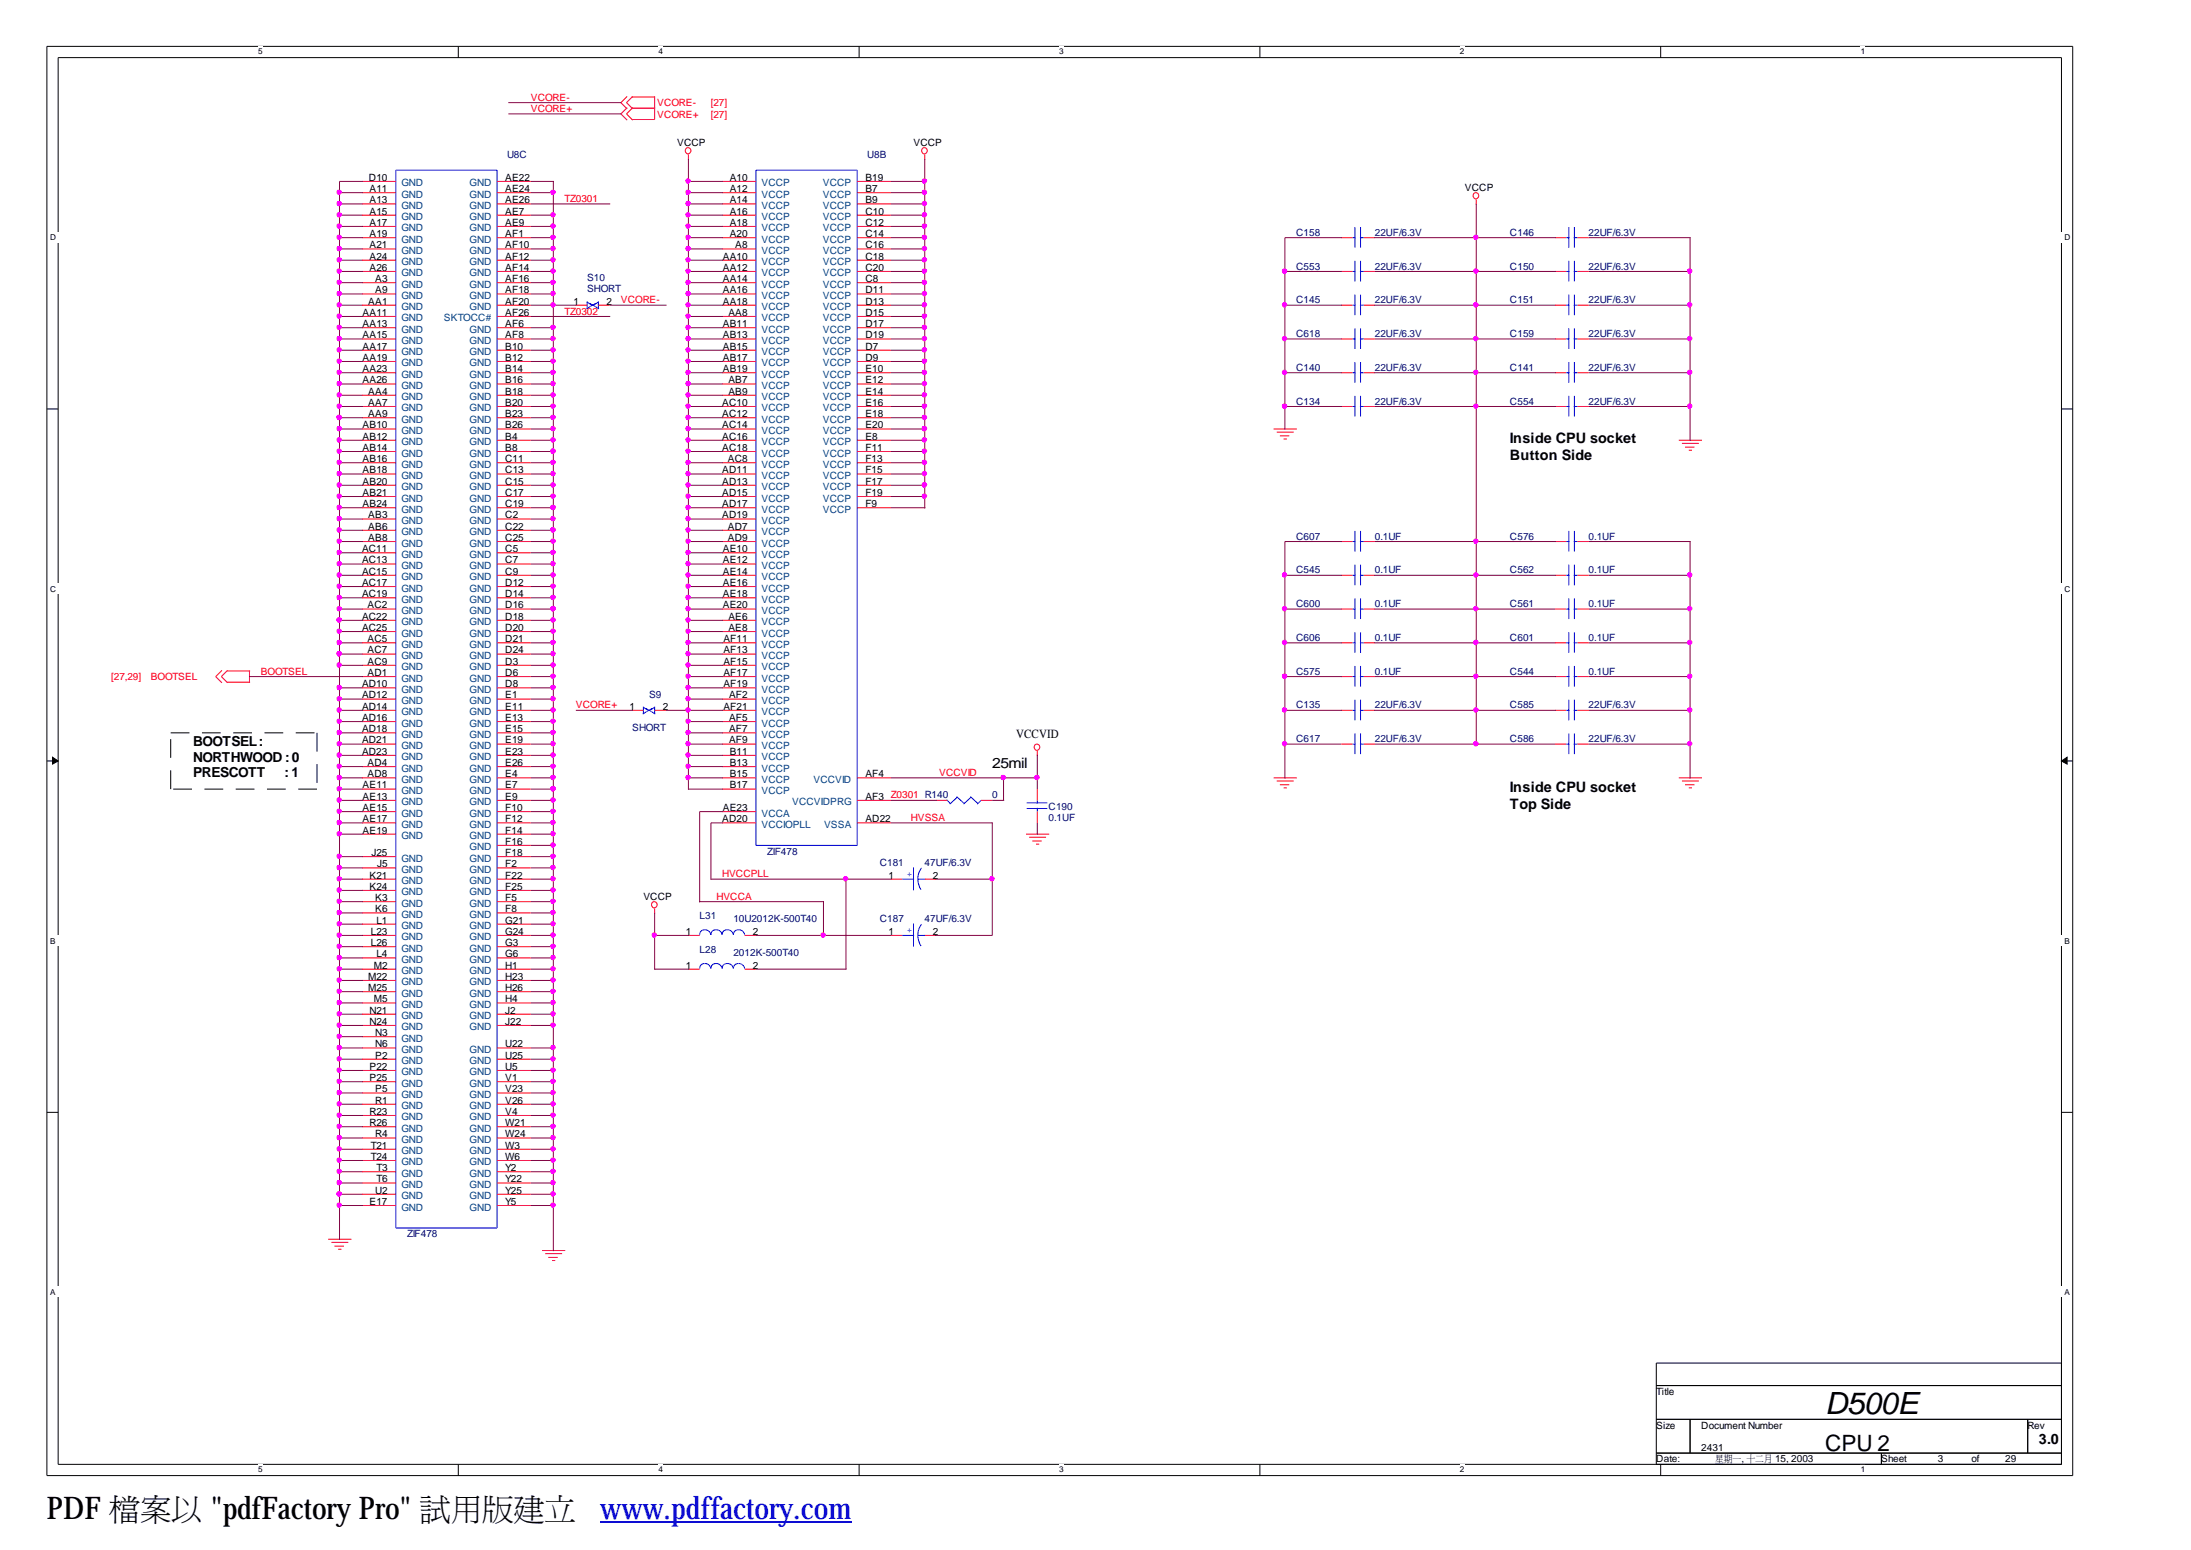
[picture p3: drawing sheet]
<svg xmlns="http://www.w3.org/2000/svg" width="297mm" height="210mm" viewBox="0 0 297 210" stroke-linecap="round" stroke-linejoin="round" font-family="sans-serif">
<defs><g id="words">
<g font-size="4.2">
<text x="6.3" y="205.7">PDF檔</text>
<text x="19" y="205.7">案FactoryPro&quot; 試立</text>
<text x="23.2" y="205.7">以</text>
<text x="28.5" y="205.7">&quot;pdf</text>
<text x="61" y="205.7">用</text>
<text x="65.3" y="205.7">版www.pdffactory.com</text>
<text x="69.5" y="205.7">建</text>
</g>
<text font-size="4.1" x="247.1" y="191.4">D500E</text>
<text font-size="3" x="247.1" y="196.5">CPU 2</text>
<g font-size="1.9">
<text x="204.5" y="60">Inside CPU socket</text>
<text x="204.5" y="62.2">Button Side</text>
<text x="26.2" y="101">BOOTSEL:</text>
<text x="26.2" y="103.1">NORTHWOOD :0</text>
<text x="26.2" y="105.3">PRESCOTT</text>
<text x="38.5" y="105.3">:1</text>
<text x="134.4" y="104.1">25mil</text>
<text x="204.5" y="107.2">Inside CPU socket</text>
<text x="204.5" y="109.5">Top Side</text>
<text x="276.1" y="195.6">3.0</text>
</g>
<text font-size="1.7" x="137.6" y="99.9">VCCVID</text>
<g font-size="1.4" fill="#f00">
<text x="71.9" y="13.6">VCORE-</text>
<text x="71.9" y="15.2">VCORE+</text>
<text x="89" y="14.4">VCORE-</text>
<text x="89" y="15.9">VCORE+</text>
<text x="96.3" y="14.4">[27]</text>
<text x="96.3" y="15.9">[27]</text>
<text x="76.5" y="27.4">TZ0301</text>
<text x="84.1" y="41.1">VCORE-</text>
<text x="76.5" y="42.6">TZ0302</text>
<text x="15.1" y="92.1">[27,29]</text>
<text x="20.4" y="92.1">BOOTSEL</text>
<text x="35.3" y="91.4">BOOTSEL</text>
<text x="78" y="95.9">VCORE+</text>
<text x="127.2" y="105.1">VCCVID</text>
<text x="120.6" y="108.1">Z0301 R140</text>
<text x="123.4" y="111.2">HVSSA</text>
<text x="97.8" y="118.8">HVCCPLL</text>
<text x="97" y="121.8">HVCCA</text>
</g>
<g font-size="1.4" fill="#000080">
<text x="68.7" y="21.4">U8C</text>
<text x="117.4" y="21.4">U8B</text>
<text x="175.5" y="31.9">C158</text>
<text x="186.2" y="31.9">22UF/6.3V</text>
<text x="204.5" y="31.9">C146</text>
<text x="215.1" y="31.9">22UF/6.3V</text>
<text x="79.5" y="38">S10</text>
<text x="79.5" y="39.6">SHORT</text>
<text x="175.5" y="36.5">C553</text>
<text x="175.5" y="41.1">C145</text>
<text x="186.2" y="36.5">22UF/6.3V</text>
<text x="186.2" y="41.1">22UF/6.3V</text>
<text x="204.5" y="36.5">C150</text>
<text x="204.5" y="41.1">C151</text>
<text x="215.1" y="36.5">22UF/6.3V</text>
<text x="215.1" y="41.1">22UF/6.3V</text>
<text x="175.5" y="45.6">C618</text>
<text x="186.2" y="45.6">22UF/6.3V</text>
<text x="204.5" y="45.6">C159</text>
<text x="215.1" y="45.6">22UF/6.3V</text>
<text x="175.5" y="50.2">C140</text>
<text x="186.2" y="50.2">22UF/6.3V</text>
<text x="204.5" y="50.2">C141</text>
<text x="215.1" y="50.2">22UF/6.3V</text>
<text x="175.5" y="54.8">C134</text>
<text x="186.2" y="54.8">22UF/6.3V</text>
<text x="204.5" y="54.8">C554</text>
<text x="215.1" y="54.8">22UF/6.3V</text>
<text x="175.5" y="73.1">C607</text>
<text x="175.5" y="77.7">C545</text>
<text x="186.2" y="73.1">0.1UF</text>
<text x="186.2" y="77.7">0.1UF</text>
<text x="204.5" y="77.7">C562</text>
<text x="204.5" y="73.1">C576</text>
<text x="215.1" y="77.7">0.1UF</text>
<text x="215.1" y="73.1">0.1UF</text>
<text x="175.5" y="82.2">C600</text>
<text x="186.2" y="82.2">0.1UF</text>
<text x="204.5" y="82.2">C561</text>
<text x="215.1" y="82.2">0.1UF</text>
<text x="175.5" y="86.8">C606</text>
<text x="186.2" y="86.8">0.1UF</text>
<text x="204.5" y="86.8">C601</text>
<text x="215.1" y="86.8">0.1UF</text>
<text x="87.9" y="94.6">S9</text>
<text x="175.5" y="91.4">C575</text>
<text x="175.5" y="95.9">C135</text>
<text x="186.2" y="91.4">0.1UF</text>
<text x="186.2" y="95.9">22UF/6.3V</text>
<text x="204.5" y="95.9">C585</text>
<text x="204.5" y="91.4">C544</text>
<text x="215.1" y="95.9">22UF/6.3V</text>
<text x="215.1" y="91.4">0.1UF</text>
<text x="85.6" y="99">SHORT</text>
<text x="175.5" y="100.5">C617</text>
<text x="186.2" y="100.5">22UF/6.3V</text>
<text x="204.5" y="100.5">C586</text>
<text x="215.1" y="100.5">22UF/6.3V</text>
<text x="134.4" y="108.1">0</text>
<text x="142" y="109.7">C190</text>
<text x="142" y="111.2">0.1UF</text>
<text x="103.9" y="115.8">ZIF478</text>
<text x="119.1" y="117.3">C181</text>
<text x="125.2" y="117.3">47UF/6.3V</text>
<text x="94.7" y="124.5">L31</text>
<text x="99.3" y="124.9">10U2012K-500T40</text>
<text x="119.1" y="124.9">C187</text>
<text x="125.2" y="124.9">47UF/6.3V</text>
<text x="94.7" y="129">L28</text>
<text x="99.3" y="129.5">2012K-500T40</text>
<text x="55.1" y="167.6">ZIF478</text>
</g>
<g font-size="1.4">
<text x="91.7" y="19.7">VCCP</text>
<text x="123.7" y="19.7">VCCP</text>
<text x="50" y="24.5">D10</text>
<text x="50" y="26">A11</text>
<text x="50" y="27.5">A13</text>
<text x="50" y="29.1">A15</text>
<text x="68.4" y="24.5">AE22</text>
<text x="68.4" y="26">AE24</text>
<text x="68.4" y="27.5">AE26</text>
<text x="68.4" y="29.1">AE7</text>
<text x="98.8" y="24.5">A10</text>
<text x="98.8" y="26">A12</text>
<text x="98.8" y="27.5">A14</text>
<text x="98.8" y="29.1">A16</text>
<text x="117.2" y="24.5">B19</text>
<text x="117.2" y="26">B7</text>
<text x="117.2" y="27.5">B9</text>
<text x="117.2" y="29.1">C10</text>
<text x="198.4" y="25.8">VCCP</text>
<text x="50" y="30.6">A17</text>
<text x="50" y="32.1">A19</text>
<text x="50" y="33.6">A21</text>
<text x="50" y="35.2">A24</text>
<text x="68.4" y="30.6">AE9</text>
<text x="68.4" y="32.1">AF1</text>
<text x="68.4" y="33.6">AF10</text>
<text x="68.4" y="35.2">AF12</text>
<text x="97.9" y="35.2">AA10</text>
<text x="98.8" y="30.6">A18</text>
<text x="98.8" y="32.1">A20</text>
<text x="99.6" y="33.6">A8</text>
<text x="117.2" y="30.6">C12</text>
<text x="117.2" y="32.1">C14</text>
<text x="117.2" y="33.6">C16</text>
<text x="117.2" y="35.2">C18</text>
<text x="49.9" y="41.2">AA1</text>
<text x="50" y="36.7">A26</text>
<text x="50.8" y="38.2">A3</text>
<text x="50.8" y="39.7">A9</text>
<text x="68.4" y="36.7">AF14</text>
<text x="68.4" y="38.2">AF16</text>
<text x="68.4" y="39.7">AF18</text>
<text x="68.4" y="41.2">AF20</text>
<text x="77.6" y="41.2">1</text>
<text x="82.1" y="41.2">2</text>
<text x="97.9" y="36.7">AA12</text>
<text x="97.9" y="38.2">AA14</text>
<text x="97.9" y="39.7">AA16</text>
<text x="97.9" y="41.2">AA18</text>
<text x="117.2" y="36.7">C20</text>
<text x="117.2" y="38.2">C8</text>
<text x="117.2" y="39.7">D11</text>
<text x="117.2" y="41.2">D13</text>
<text x="49.1" y="42.8">AA11</text>
<text x="49.1" y="44.3">AA13</text>
<text x="49.1" y="45.8">AA15</text>
<text x="49.1" y="47.3">AA17</text>
<text x="68.4" y="42.8">AF26</text>
<text x="68.4" y="44.3">AF6</text>
<text x="68.4" y="45.8">AF8</text>
<text x="68.4" y="47.3">B10</text>
<text x="97.9" y="44.3">AB11</text>
<text x="97.9" y="45.8">AB13</text>
<text x="97.9" y="47.3">AB15</text>
<text x="98.6" y="42.8">AA8</text>
<text x="117.2" y="42.8">D15</text>
<text x="117.2" y="44.3">D17</text>
<text x="117.2" y="45.8">D19</text>
<text x="117.2" y="47.3">D7</text>
<text x="49.1" y="48.9">AA19</text>
<text x="49.1" y="50.4">AA23</text>
<text x="49.1" y="51.9">AA26</text>
<text x="49.9" y="53.4">AA4</text>
<text x="68.4" y="48.9">B12</text>
<text x="68.4" y="50.4">B14</text>
<text x="68.4" y="51.9">B16</text>
<text x="68.4" y="53.4">B18</text>
<text x="97.9" y="48.9">AB17</text>
<text x="97.9" y="50.4">AB19</text>
<text x="98.6" y="51.9">AB7</text>
<text x="98.6" y="53.4">AB9</text>
<text x="117.2" y="48.9">D9</text>
<text x="117.2" y="50.4">E10</text>
<text x="117.2" y="51.9">E12</text>
<text x="117.2" y="53.4">E14</text>
<text x="49.1" y="58">AB10</text>
<text x="49.1" y="59.5">AB12</text>
<text x="49.9" y="55">AA7</text>
<text x="49.9" y="56.5">AA9</text>
<text x="68.4" y="55">B20</text>
<text x="68.4" y="56.5">B23</text>
<text x="68.4" y="58">B26</text>
<text x="68.4" y="59.5">B4</text>
<text x="97.8" y="55">AC10</text>
<text x="97.8" y="56.5">AC12</text>
<text x="97.8" y="58">AC14</text>
<text x="97.8" y="59.5">AC16</text>
<text x="117.2" y="55">E16</text>
<text x="117.2" y="56.5">E18</text>
<text x="117.2" y="58">E20</text>
<text x="117.2" y="59.5">E8</text>
<text x="49.1" y="61.1">AB14</text>
<text x="49.1" y="62.6">AB16</text>
<text x="49.1" y="64.1">AB18</text>
<text x="49.1" y="65.6">AB20</text>
<text x="68.4" y="61.1">B8</text>
<text x="68.4" y="62.6">C11</text>
<text x="68.4" y="64.1">C13</text>
<text x="68.4" y="65.6">C15</text>
<text x="97.8" y="61.1">AC18</text>
<text x="97.8" y="64.1">AD11</text>
<text x="97.8" y="65.6">AD13</text>
<text x="98.6" y="62.6">AC8</text>
<text x="117.2" y="61.1">F11</text>
<text x="117.2" y="62.6">F13</text>
<text x="117.2" y="64.1">F15</text>
<text x="117.2" y="65.6">F17</text>
<text x="49.1" y="67.2">AB21</text>
<text x="49.1" y="68.7">AB24</text>
<text x="49.9" y="70.2">AB3</text>
<text x="49.9" y="71.7">AB6</text>
<text x="68.4" y="67.2">C17</text>
<text x="68.4" y="68.7">C19</text>
<text x="68.4" y="70.2">C2</text>
<text x="68.4" y="71.7">C22</text>
<text x="97.8" y="67.2">AD15</text>
<text x="97.8" y="68.7">AD17</text>
<text x="97.8" y="70.2">AD19</text>
<text x="98.6" y="71.7">AD7</text>
<text x="117.2" y="67.2">F19</text>
<text x="117.2" y="68.7">F9</text>
<text x="49" y="74.8">AC11</text>
<text x="49" y="76.3">AC13</text>
<text x="49" y="77.8">AC15</text>
<text x="49.9" y="73.3">AB8</text>
<text x="68.4" y="73.3">C25</text>
<text x="68.4" y="74.8">C5</text>
<text x="68.4" y="76.3">C7</text>
<text x="68.4" y="77.8">C9</text>
<text x="97.9" y="74.8">AE10</text>
<text x="97.9" y="76.3">AE12</text>
<text x="97.9" y="77.8">AE14</text>
<text x="98.6" y="73.3">AD9</text>
<text x="49" y="79.3">AC17</text>
<text x="49" y="80.9">AC19</text>
<text x="49" y="83.9">AC22</text>
<text x="49.8" y="82.4">AC2</text>
<text x="68.4" y="79.3">D12</text>
<text x="68.4" y="80.9">D14</text>
<text x="68.4" y="82.4">D16</text>
<text x="68.4" y="83.9">D18</text>
<text x="97.9" y="79.3">AE16</text>
<text x="97.9" y="80.9">AE18</text>
<text x="97.9" y="82.4">AE20</text>
<text x="98.6" y="83.9">AE6</text>
<text x="49" y="85.4">AC25</text>
<text x="49.8" y="87">AC5</text>
<text x="49.8" y="88.5">AC7</text>
<text x="68.4" y="85.4">D20</text>
<text x="68.4" y="87">D21</text>
<text x="68.4" y="88.5">D24</text>
<text x="98" y="87">AF11</text>
<text x="98" y="88.5">AF13</text>
<text x="98.6" y="85.4">AE8</text>
<text x="49" y="93.1">AD10</text>
<text x="49" y="94.6">AD12</text>
<text x="49.8" y="90">AC9</text>
<text x="49.8" y="91.5">AD1</text>
<text x="68.4" y="90">D3</text>
<text x="68.4" y="91.5">D6</text>
<text x="68.4" y="93.1">D8</text>
<text x="68.4" y="94.6">E1</text>
<text x="98" y="90">AF15</text>
<text x="98" y="91.5">AF17</text>
<text x="98" y="93.1">AF19</text>
<text x="98.7" y="94.6">AF2</text>
<text x="49" y="96.1">AD14</text>
<text x="49" y="97.6">AD16</text>
<text x="49" y="99.2">AD18</text>
<text x="49" y="100.7">AD21</text>
<text x="68.4" y="96.1">E11</text>
<text x="68.4" y="97.6">E13</text>
<text x="68.4" y="99.2">E15</text>
<text x="68.4" y="100.7">E19</text>
<text x="85.3" y="96.1">1</text>
<text x="89.7" y="96.1">2</text>
<text x="98" y="96.1">AF21</text>
<text x="98.7" y="97.6">AF5</text>
<text x="98.7" y="99.2">AF7</text>
<text x="98.7" y="100.7">AF9</text>
<text x="49" y="102.2">AD23</text>
<text x="49.1" y="106.8">AE11</text>
<text x="49.8" y="103.7">AD4</text>
<text x="49.8" y="105.3">AD8</text>
<text x="68.4" y="102.2">E23</text>
<text x="68.4" y="103.7">E26</text>
<text x="68.4" y="105.3">E4</text>
<text x="68.4" y="106.8">E7</text>
<text x="98.8" y="102.2">B11</text>
<text x="98.8" y="103.7">B13</text>
<text x="98.8" y="105.3">B15</text>
<text x="98.8" y="106.8">B17</text>
<text x="117.2" y="105.3">AF4</text>
<text x="49.1" y="108.3">AE13</text>
<text x="49.1" y="109.8">AE15</text>
<text x="49.1" y="111.4">AE17</text>
<text x="49.1" y="112.9">AE19</text>
<text x="68.4" y="108.3">E9</text>
<text x="68.4" y="109.8">F10</text>
<text x="68.4" y="111.4">F12</text>
<text x="68.4" y="112.9">F14</text>
<text x="97.8" y="111.4">AD20</text>
<text x="97.9" y="109.8">AE23</text>
<text x="117.2" y="108.3">AF3</text>
<text x="117.2" y="111.4">AD22</text>
<text x="50" y="119">K21</text>
<text x="50.3" y="115.9">J25</text>
<text x="51.1" y="117.4">J5</text>
<text x="68.4" y="114.4">F16</text>
<text x="68.4" y="115.9">F18</text>
<text x="68.4" y="117.4">F2</text>
<text x="68.4" y="119">F22</text>
<text x="120.3" y="119">1</text>
<text x="126.3" y="119">2</text>
<text x="50" y="120.5">K24</text>
<text x="50.8" y="122">K3</text>
<text x="50.8" y="123.5">K6</text>
<text x="51" y="125.1">L1</text>
<text x="68.4" y="120.5">F25</text>
<text x="68.4" y="122">F5</text>
<text x="68.4" y="123.5">F8</text>
<text x="68.4" y="125.1">G21</text>
<text x="87.1" y="121.8">VCCP</text>
<text x="50.2" y="126.6">L23</text>
<text x="50.2" y="128.1">L26</text>
<text x="50.6" y="131.2">M2</text>
<text x="51" y="129.6">L4</text>
<text x="68.4" y="126.6">G24</text>
<text x="68.4" y="128.1">G3</text>
<text x="68.4" y="129.6">G6</text>
<text x="68.4" y="131.2">H1</text>
<text x="92.9" y="126.6">1</text>
<text x="92.9" y="131.2">1</text>
<text x="101.9" y="126.6">2</text>
<text x="101.9" y="131.2">2</text>
<text x="120.3" y="126.6">1</text>
<text x="126.3" y="126.6">2</text>
<text x="49.9" y="132.7">M22</text>
<text x="49.9" y="134.2">M25</text>
<text x="50" y="137.3">N21</text>
<text x="50.6" y="135.7">M5</text>
<text x="68.4" y="132.7">H23</text>
<text x="68.4" y="134.2">H26</text>
<text x="68.4" y="135.7">H4</text>
<text x="68.4" y="137.3">J2</text>
<text x="50" y="138.8">N24</text>
<text x="50.8" y="140.3">N3</text>
<text x="50.8" y="141.8">N6</text>
<text x="50.8" y="143.4">P2</text>
<text x="68.4" y="138.8">J22</text>
<text x="68.4" y="141.8">U22</text>
<text x="68.4" y="143.4">U25</text>
<text x="50" y="144.9">P22</text>
<text x="50" y="146.4">P25</text>
<text x="50.8" y="147.9">P5</text>
<text x="50.8" y="149.5">R1</text>
<text x="68.4" y="144.9">U5</text>
<text x="68.4" y="146.4">V1</text>
<text x="68.4" y="147.9">V23</text>
<text x="68.4" y="149.5">V26</text>
<text x="50" y="151">R23</text>
<text x="50" y="152.5">R26</text>
<text x="50.2" y="155.5">T21</text>
<text x="50.8" y="154">R4</text>
<text x="68.4" y="151">V4</text>
<text x="68.4" y="152.5">W21</text>
<text x="68.4" y="154">W24</text>
<text x="68.4" y="155.5">W3</text>
<text x="50.2" y="157.1">T24</text>
<text x="50.8" y="161.6">U2</text>
<text x="51" y="158.6">T3</text>
<text x="51" y="160.1">T6</text>
<text x="68.4" y="157.1">W6</text>
<text x="68.4" y="158.6">Y2</text>
<text x="68.4" y="160.1">Y22</text>
<text x="68.4" y="161.6">Y25</text>
<text x="50" y="163.2">E17</text>
<text x="68.4" y="163.2">Y5</text>
<text x="224.3" y="188.9">Title</text>
<text x="224.3" y="193.5">Size</text>
<text x="230.4" y="193.5">Document Number</text>
<text x="230.4" y="196.5">2431</text>
<text x="274.5" y="193.5">Rev</text>
<text x="224.3" y="198">Date:</text>
<text x="232.2" y="198">星, 十</text>
<text x="233.4" y="198">期二</text>
<text x="234.6" y="198">一月2003</text>
<text x="240.4" y="198">15,</text>
<text x="254.7" y="198">Sheet</text>
<text x="262.4" y="198">3</text>
<text x="267" y="198">of</text>
<text x="271.5" y="198">29</text>
</g>
<g font-size="1.4" fill="#004080">
<text x="54.4" y="25.2">GND</text>
<text x="54.4" y="26.8">GND</text>
<text x="54.4" y="28.3">GND</text>
<text x="54.4" y="29.8">GND</text>
<text x="63.6" y="25.2">GND</text>
<text x="63.6" y="26.8">GND</text>
<text x="63.6" y="28.3">GND</text>
<text x="63.6" y="29.8">GND</text>
<text x="103.1" y="25.2">VCCP</text>
<text x="103.1" y="26.8">VCCP</text>
<text x="103.1" y="28.3">VCCP</text>
<text x="103.1" y="29.8">VCCP</text>
<text x="111.4" y="25.2">VCCP</text>
<text x="111.4" y="26.8">VCCP</text>
<text x="111.4" y="28.3">VCCP</text>
<text x="111.4" y="29.8">VCCP</text>
<text x="54.4" y="31.3">GND</text>
<text x="54.4" y="32.9">GND</text>
<text x="54.4" y="34.4">GND</text>
<text x="54.4" y="35.9">GND</text>
<text x="63.6" y="31.3">GND</text>
<text x="63.6" y="32.9">GND</text>
<text x="63.6" y="34.4">GND</text>
<text x="63.6" y="35.9">GND</text>
<text x="103.1" y="31.3">VCCP</text>
<text x="103.1" y="32.9">VCCP</text>
<text x="103.1" y="34.4">VCCP</text>
<text x="103.1" y="35.9">VCCP</text>
<text x="111.4" y="31.3">VCCP</text>
<text x="111.4" y="32.9">VCCP</text>
<text x="111.4" y="34.4">VCCP</text>
<text x="111.4" y="35.9">VCCP</text>
<text x="54.4" y="37.4">GND</text>
<text x="54.4" y="39">GND</text>
<text x="54.4" y="40.5">GND</text>
<text x="63.6" y="37.4">GND</text>
<text x="63.6" y="39">GND</text>
<text x="63.6" y="40.5">GND</text>
<text x="103.1" y="37.4">VCCP</text>
<text x="103.1" y="39">VCCP</text>
<text x="103.1" y="40.5">VCCP</text>
<text x="111.4" y="37.4">VCCP</text>
<text x="111.4" y="39">VCCP</text>
<text x="111.4" y="40.5">VCCP</text>
<text x="54.4" y="42">GND</text>
<text x="54.4" y="43.5">GND</text>
<text x="54.4" y="45.1">GND</text>
<text x="54.4" y="46.6">GND</text>
<text x="60.1" y="43.5">SKTOCC#</text>
<text x="63.6" y="42">GND</text>
<text x="63.6" y="45.1">GND</text>
<text x="63.6" y="46.6">GND</text>
<text x="103.1" y="42">VCCP</text>
<text x="103.1" y="43.5">VCCP</text>
<text x="103.1" y="45.1">VCCP</text>
<text x="103.1" y="46.6">VCCP</text>
<text x="111.4" y="42">VCCP</text>
<text x="111.4" y="43.5">VCCP</text>
<text x="111.4" y="45.1">VCCP</text>
<text x="111.4" y="46.6">VCCP</text>
<text x="54.4" y="48.1">GND</text>
<text x="54.4" y="49.6">GND</text>
<text x="54.4" y="51.2">GND</text>
<text x="54.4" y="52.7">GND</text>
<text x="63.6" y="48.1">GND</text>
<text x="63.6" y="49.6">GND</text>
<text x="63.6" y="51.2">GND</text>
<text x="63.6" y="52.7">GND</text>
<text x="103.1" y="48.1">VCCP</text>
<text x="103.1" y="49.6">VCCP</text>
<text x="103.1" y="51.2">VCCP</text>
<text x="103.1" y="52.7">VCCP</text>
<text x="111.4" y="48.1">VCCP</text>
<text x="111.4" y="49.6">VCCP</text>
<text x="111.4" y="51.2">VCCP</text>
<text x="111.4" y="52.7">VCCP</text>
<text x="54.4" y="54.2">GND</text>
<text x="54.4" y="55.7">GND</text>
<text x="54.4" y="57.2">GND</text>
<text x="54.4" y="58.8">GND</text>
<text x="63.6" y="54.2">GND</text>
<text x="63.6" y="55.7">GND</text>
<text x="63.6" y="57.2">GND</text>
<text x="63.6" y="58.8">GND</text>
<text x="103.1" y="54.2">VCCP</text>
<text x="103.1" y="55.7">VCCP</text>
<text x="103.1" y="57.2">VCCP</text>
<text x="103.1" y="58.8">VCCP</text>
<text x="111.4" y="54.2">VCCP</text>
<text x="111.4" y="55.7">VCCP</text>
<text x="111.4" y="57.2">VCCP</text>
<text x="111.4" y="58.8">VCCP</text>
<text x="54.4" y="60.3">GND</text>
<text x="54.4" y="61.8">GND</text>
<text x="54.4" y="63.3">GND</text>
<text x="54.4" y="64.9">GND</text>
<text x="63.6" y="60.3">GND</text>
<text x="63.6" y="61.8">GND</text>
<text x="63.6" y="63.3">GND</text>
<text x="63.6" y="64.9">GND</text>
<text x="103.1" y="60.3">VCCP</text>
<text x="103.1" y="61.8">VCCP</text>
<text x="103.1" y="63.3">VCCP</text>
<text x="103.1" y="64.9">VCCP</text>
<text x="111.4" y="60.3">VCCP</text>
<text x="111.4" y="61.8">VCCP</text>
<text x="111.4" y="63.3">VCCP</text>
<text x="111.4" y="64.9">VCCP</text>
<text x="54.4" y="66.4">GND</text>
<text x="54.4" y="67.9">GND</text>
<text x="54.4" y="69.4">GND</text>
<text x="54.4" y="71">GND</text>
<text x="63.6" y="66.4">GND</text>
<text x="63.6" y="67.9">GND</text>
<text x="63.6" y="69.4">GND</text>
<text x="63.6" y="71">GND</text>
<text x="103.1" y="66.4">VCCP</text>
<text x="103.1" y="67.9">VCCP</text>
<text x="103.1" y="69.4">VCCP</text>
<text x="103.1" y="71">VCCP</text>
<text x="111.4" y="66.4">VCCP</text>
<text x="111.4" y="67.9">VCCP</text>
<text x="111.4" y="69.4">VCCP</text>
<text x="54.4" y="72.5">GND</text>
<text x="54.4" y="74">GND</text>
<text x="54.4" y="75.5">GND</text>
<text x="54.4" y="77.1">GND</text>
<text x="63.6" y="72.5">GND</text>
<text x="63.6" y="74">GND</text>
<text x="63.6" y="75.5">GND</text>
<text x="63.6" y="77.1">GND</text>
<text x="103.1" y="72.5">VCCP</text>
<text x="103.1" y="74">VCCP</text>
<text x="103.1" y="75.5">VCCP</text>
<text x="103.1" y="77.1">VCCP</text>
<text x="54.4" y="78.6">GND</text>
<text x="54.4" y="80.1">GND</text>
<text x="54.4" y="81.6">GND</text>
<text x="54.4" y="83.2">GND</text>
<text x="63.6" y="78.6">GND</text>
<text x="63.6" y="80.1">GND</text>
<text x="63.6" y="81.6">GND</text>
<text x="63.6" y="83.2">GND</text>
<text x="103.1" y="78.6">VCCP</text>
<text x="103.1" y="80.1">VCCP</text>
<text x="103.1" y="81.6">VCCP</text>
<text x="103.1" y="83.2">VCCP</text>
<text x="54.4" y="84.7">GND</text>
<text x="54.4" y="86.2">GND</text>
<text x="54.4" y="87.7">GND</text>
<text x="54.4" y="89.3">GND</text>
<text x="63.6" y="84.7">GND</text>
<text x="63.6" y="86.2">GND</text>
<text x="63.6" y="87.7">GND</text>
<text x="63.6" y="89.3">GND</text>
<text x="103.1" y="84.7">VCCP</text>
<text x="103.1" y="86.2">VCCP</text>
<text x="103.1" y="87.7">VCCP</text>
<text x="103.1" y="89.3">VCCP</text>
<text x="54.4" y="90.8">GND</text>
<text x="54.4" y="92.3">GND</text>
<text x="54.4" y="93.8">GND</text>
<text x="54.4" y="95.3">GND</text>
<text x="63.6" y="90.8">GND</text>
<text x="63.6" y="92.3">GND</text>
<text x="63.6" y="93.8">GND</text>
<text x="63.6" y="95.3">GND</text>
<text x="103.1" y="90.8">VCCP</text>
<text x="103.1" y="92.3">VCCP</text>
<text x="103.1" y="93.8">VCCP</text>
<text x="103.1" y="95.3">VCCP</text>
<text x="54.4" y="96.9">GND</text>
<text x="54.4" y="98.4">GND</text>
<text x="54.4" y="99.9">GND</text>
<text x="54.4" y="101.4">GND</text>
<text x="63.6" y="96.9">GND</text>
<text x="63.6" y="98.4">GND</text>
<text x="63.6" y="99.9">GND</text>
<text x="63.6" y="101.4">GND</text>
<text x="103.1" y="96.9">VCCP</text>
<text x="103.1" y="98.4">VCCP</text>
<text x="103.1" y="99.9">VCCP</text>
<text x="103.1" y="101.4">VCCP</text>
<text x="54.4" y="103">GND</text>
<text x="54.4" y="104.5">GND</text>
<text x="54.4" y="106">GND</text>
<text x="54.4" y="107.5">GND</text>
<text x="63.6" y="103">GND</text>
<text x="63.6" y="104.5">GND</text>
<text x="63.6" y="106">GND</text>
<text x="63.6" y="107.5">GND</text>
<text x="103.1" y="103">VCCP</text>
<text x="103.1" y="104.5">VCCP</text>
<text x="103.1" y="106">VCCP</text>
<text x="103.1" y="107.5">VCCP</text>
<text x="110.2" y="106">VCCVID</text>
<text x="54.4" y="109.1">GND</text>
<text x="54.4" y="110.6">GND</text>
<text x="54.4" y="112.1">GND</text>
<text x="54.4" y="113.6">GND</text>
<text x="63.6" y="109.1">GND</text>
<text x="63.6" y="110.6">GND</text>
<text x="63.6" y="112.1">GND</text>
<text x="63.6" y="113.6">GND</text>
<text x="103.1" y="110.6">VCCA</text>
<text x="103.1" y="112.1">VCCIOPLL</text>
<text x="107.3" y="109.1">VCCVIDPRG</text>
<text x="111.6" y="112.1">VSSA</text>
<text x="54.4" y="116.7">GND</text>
<text x="54.4" y="118.2">GND</text>
<text x="54.4" y="119.7">GND</text>
<text x="63.6" y="115.2">GND</text>
<text x="63.6" y="116.7">GND</text>
<text x="63.6" y="118.2">GND</text>
<text x="63.6" y="119.7">GND</text>
<text x="54.4" y="121.3">GND</text>
<text x="54.4" y="122.8">GND</text>
<text x="54.4" y="124.3">GND</text>
<text x="54.4" y="125.8">GND</text>
<text x="63.6" y="121.3">GND</text>
<text x="63.6" y="122.8">GND</text>
<text x="63.6" y="124.3">GND</text>
<text x="63.6" y="125.8">GND</text>
<text x="54.4" y="127.4">GND</text>
<text x="54.4" y="128.9">GND</text>
<text x="54.4" y="130.4">GND</text>
<text x="54.4" y="131.9">GND</text>
<text x="63.6" y="127.4">GND</text>
<text x="63.6" y="128.9">GND</text>
<text x="63.6" y="130.4">GND</text>
<text x="63.6" y="131.9">GND</text>
<text x="54.4" y="133.4">GND</text>
<text x="54.4" y="135">GND</text>
<text x="54.4" y="136.5">GND</text>
<text x="63.6" y="133.4">GND</text>
<text x="63.6" y="135">GND</text>
<text x="63.6" y="136.5">GND</text>
<text x="54.4" y="138">GND</text>
<text x="54.4" y="139.5">GND</text>
<text x="54.4" y="141.1">GND</text>
<text x="54.4" y="142.6">GND</text>
<text x="63.6" y="138">GND</text>
<text x="63.6" y="139.5">GND</text>
<text x="63.6" y="142.6">GND</text>
<text x="54.4" y="144.1">GND</text>
<text x="54.4" y="145.6">GND</text>
<text x="54.4" y="147.2">GND</text>
<text x="54.4" y="148.7">GND</text>
<text x="63.6" y="144.1">GND</text>
<text x="63.6" y="145.6">GND</text>
<text x="63.6" y="147.2">GND</text>
<text x="63.6" y="148.7">GND</text>
<text x="54.4" y="150.2">GND</text>
<text x="54.4" y="151.7">GND</text>
<text x="54.4" y="153.3">GND</text>
<text x="54.4" y="154.8">GND</text>
<text x="63.6" y="150.2">GND</text>
<text x="63.6" y="151.7">GND</text>
<text x="63.6" y="153.3">GND</text>
<text x="63.6" y="154.8">GND</text>
<text x="54.4" y="156.3">GND</text>
<text x="54.4" y="157.8">GND</text>
<text x="54.4" y="159.4">GND</text>
<text x="54.4" y="160.9">GND</text>
<text x="63.6" y="156.3">GND</text>
<text x="63.6" y="157.8">GND</text>
<text x="63.6" y="159.4">GND</text>
<text x="63.6" y="160.9">GND</text>
<text x="54.4" y="162.4">GND</text>
<text x="54.4" y="163.9">GND</text>
<text x="63.6" y="162.4">GND</text>
<text x="63.6" y="163.9">GND</text>
</g>
<g font-size="1.4" fill="#00f">
<text x="123.5" y="118.7" transform="rotate(-90 123.5 118.7)">+</text>
<text x="123.5" y="126.3" transform="rotate(-90 123.5 126.3)">+</text>
</g>
<g font-size="1.1">
<text x="35" y="7.4">5</text>
<text x="89.2" y="7.4">4</text>
<text x="143.4" y="7.4">3</text>
<text x="197.7" y="7.4">2</text>
<text x="252" y="7.4">1</text>
<text x="6.8" y="32.5">D</text>
<text x="279.6" y="32.5">D</text>
<text x="6.8" y="80.1">C</text>
<text x="279.6" y="80.1">C</text>
<text x="6.8" y="127.8">B</text>
<text x="279.6" y="127.8">B</text>
<text x="6.8" y="175.4">A</text>
<text x="279.6" y="175.4">A</text>
<text x="35" y="199.4">5</text>
<text x="89.2" y="199.4">4</text>
<text x="143.4" y="199.4">3</text>
<text x="197.7" y="199.4">2</text>
<text x="252" y="199.4">1</text>
</g>
</g></defs>
<path d="M6.3 6.3h274.4v193.5h-274.4zM7.9 7.8h271.2v190.5h-271.2z" fill="none" stroke="#000" stroke-width=".14"/>
<g fill="#fff">
<path d="M35 6.3h.6v1.3h-.6z"/>
<path d="M35 198.3h.6v1.4h-.6z"/>
</g>
<path d="M62.1 6.3v1.5M62.1 198.3v1.5" fill="none" stroke="#000" stroke-width=".14"/>
<g fill="#fff">
<path d="M89.2 6.3h.5v1.3h-.5z"/>
<path d="M89.2 198.3h.5v1.4h-.5z"/>
</g>
<path d="M116.3 6.3v1.5M116.3 198.3v1.5" fill="none" stroke="#000" stroke-width=".14"/>
<g fill="#fff">
<path d="M143.4 6.3h.6v1.3h-.6z"/>
<path d="M143.4 198.3h.6v1.4h-.6z"/>
</g>
<path d="M170.6 6.3v1.5M170.6 198.3v1.5" fill="none" stroke="#000" stroke-width=".14"/>
<g fill="#fff">
<path d="M197.7 6.3h.6v1.3h-.6z"/>
<path d="M197.7 198.3h.6v1.4h-.6z"/>
</g>
<path d="M224.9 6.3v1.5M224.9 198.3v1.5" fill="none" stroke="#000" stroke-width=".14"/>
<g fill="#fff">
<path d="M252 6.3h.6v1.3h-.6z"/>
<path d="M252 198.3h.6v1.4h-.6z"/>
<path d="M6.8 31.4h273.5v1.4h-273.5z"/>
<path d="M6.8 79h273.5v1.4h-273.5z"/>
</g>
<path d="M6.3 55.4h1.6M279.1 55.4h1.6" fill="none" stroke="#000" stroke-width=".14"/>
<path d="M6.8 126.7h273.5v1.3h-273.5z" fill="#fff"/>
<path d="M6.3 103.1h1.6M279.1 103.1h1.6" fill="none" stroke="#000" stroke-width=".14"/>
<g fill="#000" stroke="#000" stroke-width=".14">
<path d="M7.1 102.5l.8 .6-.8 .4z" fill-rule="evenodd"/>
<path d="M279.1 103.1l.8-.6v1z" fill-rule="evenodd"/>
</g>
<path d="M6.8 174.3h273.5v1.3h-273.5z" fill="#fff"/>
<path d="M6.3 150.6h1.6M279.1 150.6h1.6M224.3 184.6h54.8v13.7h-54.8zM224.3 187.6h54.8M224.3 192.2h54.8M224.3 196.8h54.8M228.9 192.2v4.6M254.8 196.8v1.5M274.6 192.2v4.6" fill="none" stroke="#000" stroke-width=".14"/>
<path d="M23.1 99.2h19.8M42.9 99.2v7.7M23.1 106.9v-7.7M42.9 106.9h-19.8" fill="none" stroke="#000" stroke-width=".14" stroke-dasharray="2.5 1.7" stroke-linecap="butt"/>
<g fill="none" stroke="#f00" stroke-width=".14">
<path d="M84.9 13.1l-.8 .8 .8 .8M84.9 14.6l-.8 .8 .8 .9M85.5 14.7h3.1M85.5 13.1h3.1M85.7 13.1l-.9 .8 .9 .8M85.7 14.6l-.9 .8 .9 .9M88.6 13.1v3.1h-3.1M49 24.6h4.6M49 26.1h4.6M49 27.6h4.6M49 29.1h4.6M49 30.7h4.6"/>
<path d="M49 32.2h4.6M49 33.7h4.6M49 35.2h4.6M49 36.8h4.6M49 38.3h4.6M49 39.8h4.6M67.3 24.6h4.6M67.3 26.1h4.6M67.3 27.6h4.6M67.3 29.1h4.6M67.3 30.7h4.6M67.3 32.2h4.6"/>
<path d="M67.3 33.7h4.6M67.3 35.2h4.6M67.3 36.8h4.6M67.3 38.3h4.6M67.3 39.8h4.6M93.2 20.9v.7M97.8 24.6h4.6M97.8 26.1h4.6M97.8 27.6h4.6M97.8 29.1h4.6M97.8 30.7h4.6M97.8 32.2h4.6"/>
<path d="M97.8 33.7h4.6M97.8 35.2h4.6M97.8 36.8h4.6M97.8 38.3h4.6M97.8 39.8h4.6M116.1 24.6h4.5M116.1 26.1h4.5M116.1 27.6h4.5M116.1 29.1h4.5M116.1 30.7h4.5M116.1 32.2h4.5M116.1 33.7h4.5"/>
<path d="M116.1 35.2h4.5M116.1 36.8h4.5M116.1 38.3h4.5M116.1 39.8h4.5M125.2 20.9v.7M181.6 32.2h1.5M181.6 36.8h1.5M184.7 32.2h1.5M184.7 36.8h1.5M199.9 27v.7M210.6 32.2h1.5M210.6 36.8h1.5"/>
<path d="M213.6 32.2h1.5M213.6 36.8h1.5M49 58.1h4.6M49 59.6h4.6M49 50.5h4.6M49 41.3h4.6M49 42.9h4.6M49 44.4h4.6M49 45.9h4.6M49 47.4h4.6M49 49h4.6M49 52h4.6"/>
<path d="M49 53.5h4.6M49 55h4.6M49 56.6h4.6M67.3 58.1h4.6M67.3 59.6h4.6M67.3 50.5h4.6M67.3 41.3h4.6M67.3 42.9h4.6M67.3 44.4h4.6M67.3 45.9h4.6M67.3 47.4h4.6M67.3 49h4.6"/>
<path d="M67.3 52h4.6M67.3 53.5h4.6M67.3 55h4.6M67.3 56.6h4.6M78 41.3h1.5M81 41.3h1.5M97.8 58.1h4.6M97.8 59.6h4.6M97.8 50.5h4.6M97.8 41.3h4.6M97.8 42.9h4.6M97.8 44.4h4.6"/>
<path d="M97.8 45.9h4.6M97.8 47.4h4.6M97.8 49h4.6M97.8 52h4.6M97.8 53.5h4.6M97.8 55h4.6M97.8 56.6h4.6M116.1 58.1h4.5M116.1 59.6h4.5M116.1 50.5h4.5M116.1 41.3h4.5M116.1 42.9h4.5"/>
<path d="M116.1 44.4h4.5M116.1 45.9h4.5M116.1 47.4h4.5M116.1 49h4.5M116.1 52h4.5M116.1 53.5h4.5M116.1 55h4.5M116.1 56.6h4.5M172.5 58.1h3.1M172.9 58.5h2.3M173.3 59h1.3M173.8 59.5h.4"/>
<path d="M181.6 50.5h1.5M181.6 41.3h1.5M181.6 45.9h1.5M181.6 55h1.5M184.7 50.5h1.5M184.7 41.3h1.5M184.7 45.9h1.5M184.7 55h1.5M210.6 50.5h1.5M210.6 41.3h1.5M210.6 45.9h1.5M210.6 55h1.5"/>
<path d="M213.6 50.5h1.5M213.6 41.3h1.5M213.6 45.9h1.5M213.6 55h1.5M227.3 59.6h3.2M49 77.9h4.6M49 61.1h4.6M49 62.7h4.6M49 64.2h4.6M49 65.7h4.6M49 67.2h4.6M49 68.8h4.6"/>
<path d="M49 70.3h4.6M49 71.8h4.6M49 73.3h4.6M49 74.9h4.6M49 76.4h4.6M49 79.4h4.6M67.3 77.9h4.6M67.3 61.1h4.6M67.3 62.7h4.6M67.3 64.2h4.6M67.3 65.7h4.6M67.3 67.2h4.6"/>
<path d="M67.3 68.8h4.6M67.3 70.3h4.6M67.3 71.8h4.6M67.3 73.3h4.6M67.3 74.9h4.6M67.3 76.4h4.6M67.3 79.4h4.6M97.8 77.9h4.6M97.8 61.1h4.6M97.8 62.7h4.6M97.8 64.2h4.6M97.8 65.7h4.6"/>
<path d="M97.8 67.2h4.6M97.8 68.8h4.6M97.8 70.3h4.6M97.8 71.8h4.6M97.8 73.3h4.6M97.8 74.9h4.6M97.8 76.4h4.6M97.8 79.4h4.6M116.1 61.1h4.5M116.1 62.7h4.5M116.1 64.2h4.5M116.1 65.7h4.5"/>
<path d="M116.1 67.2h4.5M116.1 68.8h4.5M181.6 77.9h1.5M181.6 73.3h1.5M184.7 77.9h1.5M184.7 73.3h1.5M210.6 77.9h1.5M210.6 73.3h1.5M213.6 77.9h1.5M213.6 73.3h1.5M227.8 60h2.2M228.2 60.6h1.2"/>
<path d="M228.7 61h.4M30.1 90.8l-.9 .8 .9 .9M30.7 90.9h3.2M30.7 92.4h3.2M30.8 90.8l-.8 .8 .8 .9M33.8 90.9v1.6M49 82.5h4.6M49 81h4.6M49 84h4.6M49 85.5h4.6M49 87.1h4.6M49 88.6h4.6"/>
<path d="M49 90.1h4.6M49 91.6h4.6M49 93.1h4.6M49 94.7h4.6M49 96.2h4.6M49 97.7h4.6M49 99.2h4.6M67.3 82.5h4.6M67.3 81h4.6M67.3 84h4.6M67.3 85.5h4.6M67.3 87.1h4.6"/>
<path d="M67.3 88.6h4.6M67.3 90.1h4.6M67.3 91.6h4.6M67.3 93.1h4.6M67.3 94.7h4.6M67.3 96.2h4.6M67.3 97.7h4.6M67.3 99.2h4.6M85.6 96.2h1.5M88.6 96.2h1.6M97.8 82.5h4.6M97.8 81h4.6"/>
<path d="M97.8 84h4.6M97.8 85.5h4.6M97.8 87.1h4.6M97.8 88.6h4.6M97.8 90.1h4.6M97.8 91.6h4.6M97.8 93.1h4.6M97.8 94.7h4.6M97.8 96.2h4.6M97.8 97.7h4.6M97.8 99.2h4.6M181.6 82.5h1.5"/>
<path d="M181.6 87.1h1.5M181.6 91.6h1.5M181.6 96.2h1.5M184.7 82.5h1.5M184.7 87.1h1.5M184.7 91.6h1.5M184.7 96.2h1.5M210.6 82.5h1.5M210.6 87.1h1.5M210.6 91.6h1.5M210.6 96.2h1.5M213.6 82.5h1.5"/>
<path d="M213.6 87.1h1.5M213.6 91.6h1.5M213.6 96.2h1.5M49 105.3h4.6M49 113h4.6M49 100.8h4.6M49 102.3h4.6M49 103.8h4.6M49 106.9h4.6M49 108.4h4.6M49 109.9h4.6M49 111.4h4.6"/>
<path d="M49 116h4.6M49 117.5h4.6M49 119.1h4.6M67.3 105.3h4.6M67.3 113h4.6M67.3 100.8h4.6M67.3 102.3h4.6M67.3 103.8h4.6M67.3 106.9h4.6M67.3 108.4h4.6M67.3 109.9h4.6M67.3 111.4h4.6"/>
<path d="M67.3 116h4.6M67.3 117.5h4.6M67.3 119.1h4.6M67.3 114.5h4.6M97.8 105.3h4.6M97.8 100.8h4.6M97.8 102.3h4.6M97.8 103.8h4.6M97.8 106.9h4.6M97.8 109.9h4.6M97.8 111.4h4.6M116.1 105.3h4.5"/>
<path d="M116.1 108.4h4.5M116.1 111.4h4.5M120.6 119.1h1.6M125.2 119.1h1.5M126.7 108.4h1.6M132.8 108.4h1.6M138.9 113h3.2M139.4 113.4h2.2M139.8 113.9h1.3M140.3 114.3h.4M140.5 101.7v.7M140.5 106.9v1.5"/>
<path d="M140.5 109.9v1.5M172.5 105.3h3.1M172.9 105.8h2.3M173.3 106.3h1.3M173.8 106.7h.4M181.6 100.8h1.5M184.7 100.8h1.5M210.6 100.8h1.5M213.6 100.8h1.5M227.3 105.3h3.2M227.8 105.8h2.2M228.2 106.3h1.2"/>
<path d="M228.7 106.7h.4M49 120.6h4.6M49 122.1h4.6M49 123.6h4.6M49 125.2h4.6M49 126.7h4.6M49 128.2h4.6M49 129.7h4.6M49 131.2h4.6M49 132.8h4.6M49 134.3h4.6M49 135.8h4.6"/>
<path d="M49 137.3h4.6M49 138.9h4.6M67.3 120.6h4.6M67.3 122.1h4.6M67.3 123.6h4.6M67.3 125.2h4.6M67.3 126.7h4.6M67.3 128.2h4.6M67.3 129.7h4.6M67.3 131.2h4.6M67.3 132.8h4.6M67.3 134.3h4.6"/>
<path d="M67.3 135.8h4.6M67.3 137.3h4.6M67.3 138.9h4.6M88.6 123v.7M93.2 126.7h1.5M93.2 131.2h1.5M100.8 126.7h1.6M100.8 131.2h1.6M120.6 126.7h1.6M125.2 126.7h1.5M49 140.4h4.6M49 141.9h4.6"/>
<path d="M49 143.4h4.6M49 145h4.6M49 146.5h4.6M49 148h4.6M49 149.5h4.6M49 151.1h4.6M49 152.6h4.6M49 154.1h4.6M49 155.6h4.6M49 157.2h4.6M49 158.7h4.6M67.3 141.9h4.6"/>
<path d="M67.3 143.4h4.6M67.3 145h4.6M67.3 146.5h4.6M67.3 148h4.6M67.3 149.5h4.6M67.3 151.1h4.6M67.3 152.6h4.6M67.3 154.1h4.6M67.3 155.6h4.6M67.3 157.2h4.6M67.3 158.7h4.6M44.4 167.8h3.2"/>
<path d="M44.9 168.2h2.3M45.3 168.8h1.3M45.8 169.2h.4M49 160.2h4.6M49 161.7h4.6M49 163.3h4.6M67.3 160.2h4.6M67.3 161.7h4.6M67.3 163.3h4.6M73.4 169.3h3.1M73.8 169.8h2.3M74.3 170.3h1.2"/>
<path d="M74.8 170.7h.4"/>
<circle cx="93.2" cy="20.4" r=".4"/>
<circle cx="125.2" cy="20.4" r=".4"/>
<circle cx="199.8" cy="26.5" r=".4"/>
<circle cx="140.4" cy="101.2" r=".4"/>
<circle cx="88.6" cy="122.5" r=".4"/>
</g>
<g fill="none" stroke="#00f" stroke-width=".14">
<path d="M53.6 23h13.7v143.3h-13.7zM102.4 23h13.7v91.5h-13.7zM183.1 36.8h.5M183.1 32.2h.5M183.5 30.7v2.8M183.5 35.3v2.8M183.5 39.9v2.8M184.1 36.8h.6M184.1 32.2h.6M184.2 30.7v2.8M184.2 35.3v2.8M184.2 39.9v2.8"/>
<path d="M212.1 36.8h.4M212.1 32.2h.4M212.4 30.7v2.8M212.4 35.3v2.8M212.4 39.9v2.8M213.1 36.8h.5M213.1 32.2h.5M213.2 30.7v2.8M213.2 35.3v2.8M213.2 39.9v2.8M79.5 40.9l.5 .3M79.5 40.8v1"/>
<path d="M79.8 41.1l1.3 .7M80.7 41.1l-1.3 .7M81 40.8v1M81 40.9l-.5 .3M183.1 50.5h.5M183.1 55h.5M183.1 41.3h.5M183.1 45.9h.5M183.5 44.5v2.8M183.5 49v2.8M183.5 53.6v2.8M184.1 50.5h.6"/>
<path d="M184.1 55h.6M184.1 41.3h.6M184.1 45.9h.6M184.2 44.5v2.8M184.2 49v2.8M184.2 53.6v2.8M212.1 50.5h.4M212.1 55h.4M212.1 41.3h.4M212.1 45.9h.4M212.4 44.5v2.8M212.4 49v2.8"/>
<path d="M212.4 53.6v2.8M213.1 50.5h.5M213.1 55h.5M213.1 41.3h.5M213.1 45.9h.5M213.2 44.5v2.8M213.2 49v2.8M213.2 53.6v2.8M183.1 77.9h.5M183.1 73.3h.5M183.5 71.9v2.8M183.5 76.5v2.8"/>
<path d="M184.1 77.9h.6M184.1 73.3h.6M184.2 71.9v2.8M184.2 76.5v2.8M212.1 77.9h.4M212.1 73.3h.4M212.4 71.9v2.8M212.4 76.5v2.8M213.1 77.9h.5M213.1 73.3h.5M213.2 71.9v2.8M213.2 76.5v2.8"/>
<path d="M87.1 95.8l.5 .3M87.1 95.7v.9M87.5 95.9l1.2 .8M88.3 95.9l-1.3 .8M88.6 95.7v.9M88.6 95.8l-.5 .3M183.1 82.5h.5M183.1 96.2h.5M183.1 91.6h.5M183.1 87.1h.5M183.5 81v2.8M183.5 85.6v2.8"/>
<path d="M183.5 90.2v2.8M183.5 94.8v2.8M183.5 99.3v2.8M184.1 82.5h.6M184.1 96.2h.6M184.1 91.6h.6M184.1 87.1h.6M184.2 81v2.8M184.2 85.6v2.8M184.2 90.2v2.8M184.2 94.8v2.8M184.2 99.3v2.8"/>
<path d="M212.1 82.5h.4M212.1 96.2h.4M212.1 91.6h.4M212.1 87.1h.4M212.4 81v2.8M212.4 85.6v2.8M212.4 90.2v2.8M212.4 94.8v2.8M212.4 99.3v2.8M213.1 82.5h.5M213.1 96.2h.5M213.1 91.6h.5"/>
<path d="M213.1 87.1h.5M213.2 81v2.8M213.2 85.6v2.8M213.2 90.2v2.8M213.2 94.8v2.8M213.2 99.3v2.8M122.2 119.1h1.6M123.7 117.4v3.2M124.3 119.1h1M124.8 117.5a2.59 2.59 0 0 0-.1 3M128.2 108.3l.5 .5M129.5 107.9l1.1 .9"/>
<path d="M129.6 108l-1 .9M131.4 107.9l1 .9M131.5 108l-1 .9M132.8 108.4l-.5 .5M139 109.5h2.8M139 108.7h2.8M140.5 108.4v.4M140.5 109.4v.5M183.1 100.8h.5M184.1 100.8h.6M212.1 100.8h.4M213.1 100.8h.5"/>
<path d="M94.7 126.6a.77 .77 0 0 1 .8-.7 .77 .77 0 0 1 .8 .7 .77 .77 0 0 1 .7-.7 .77 .77 0 0 1 .8 .7 .77 .77 0 0 1 .8-.7 .77 .77 0 0 1 .7 .7 .77 .77 0 0 1 .8-.7 .77 .77 0 0 1 .7 .7M94.7 131.2a.77 .77 0 0 1 .8-.7 .77 .77 0 0 1 .8 .7 .77 .77 0 0 1 .7-.7 .77 .77 0 0 1 .8 .7 .77 .77 0 0 1 .8-.7 .77 .77 0 0 1 .7 .7 .77 .77 0 0 1 .8-.7 .77 .77 0 0 1 .7 .7M122.2 126.7h1.6M123.7 125.1v3.1M124.3 126.7h1M124.8 125.2a2.59 2.59 0 0 0-.1 2.9"/>
</g>
<g fill="none" stroke="#800040" stroke-width=".14">
<path d="M68.8 13.9h15.4M68.8 15.4h15.4M46 38.3h3.1M46 35.2h3.1M46 32.2h3.1M46 36.8h3.1M46 39.8h3.1M46 30.7h3.1M46 29.1h3.1M46 27.6h3.1M46 33.7h3.1M46 26.1h3.1"/>
<path d="M49.1 24.6h-3.1v143.3M71.9 38.3h3.1M71.9 35.2h3.1M71.9 32.2h3.1M71.9 24.6h3.1M71.9 36.8h3.1M71.9 39.8h3.1M71.9 30.7h3.1M71.9 29.1h3.1M71.9 27.6h10.7M71.9 33.7h3.1M71.9 26.1h3.1"/>
<path d="M74.9 24.6v144.8M93.2 38.3h4.7M93.2 21.5v85.4M93.2 35.2h4.7M93.2 32.2h4.7M93.2 24.6h4.7M93.2 36.8h4.7M93.2 39.8h4.7M93.2 30.7h4.7M93.2 29.1h4.7M93.2 27.6h4.7M93.2 33.7h4.7"/>
<path d="M93.2 26.1h4.7M120.6 38.3h4.7M120.6 35.2h4.7M120.6 32.2h4.7M120.6 24.6h4.7M120.6 36.8h4.7M120.6 39.8h4.7M120.6 30.7h4.7M120.6 29.1h4.7M120.6 27.6h4.7M120.6 33.7h4.7M120.6 26.1h4.7"/>
<path d="M125.2 21.5v47.3M174 36.8h7.7M181.7 32.2h-7.7v26M186.1 32.2h24.6M186.2 36.8h24.5M199.9 27.6v73.2M215.1 32.2h13.8M215.1 36.8h13.8M228.9 32.2v27.5M46 53.5h3.1M46 55h3.1M46 50.5h3.1"/>
<path d="M46 41.3h3.1M46 58.1h3.1M46 59.6h3.1M46 52h3.1M46 56.6h3.1M46 45.9h3.1M46 44.4h3.1M46 49h3.1M46 42.9h3.1M46 47.4h3.1M71.9 53.5h3.1M71.9 55h3.1"/>
<path d="M71.9 50.5h3.1M71.9 41.3h6.2M71.9 58.1h3.1M71.9 59.6h3.1M71.9 52h3.1M71.9 56.6h3.1M71.9 45.9h3.1M71.9 44.4h3.1M71.9 49h3.1M71.9 42.9h10.7M71.9 47.4h3.1M82.5 41.3h7.8"/>
<path d="M93.2 53.5h4.7M93.2 55h4.7M93.2 50.5h4.7M93.2 41.3h4.7M93.2 58.1h4.7M93.2 59.6h4.7M93.2 52h4.7M93.2 56.6h4.7M93.2 45.9h4.7M93.2 44.4h4.7M93.2 49h4.7M93.2 42.9h4.7"/>
<path d="M93.2 47.4h4.7M120.6 53.5h4.7M120.6 55h4.7M120.6 50.5h4.7M120.6 41.3h4.7M120.6 58.1h4.7M120.6 59.6h4.7M120.6 52h4.7M120.6 56.6h4.7M120.6 45.9h4.7M120.6 44.4h4.7M120.6 49h4.7"/>
<path d="M120.6 42.9h4.7M120.6 47.4h4.7M174 55h7.7M174 50.5h7.7M174 41.3h7.7M174 45.9h7.7M186.1 50.5h24.6M186.1 41.3h24.6M186.2 55h24.5M186.2 45.9h24.5M215.1 55h13.8M215.1 50.5h13.8"/>
<path d="M215.1 41.3h13.8M215.1 45.9h13.8M46 67.2h3.1M46 65.7h3.1M46 68.8h3.1M46 76.4h3.1M46 71.8h3.1M46 79.4h3.1M46 61.1h3.1M46 62.7h3.1M46 74.9h3.1M46 64.2h3.1"/>
<path d="M46 70.3h3.1M46 77.9h3.1M46 73.3h3.1M71.9 67.2h3.1M71.9 65.7h3.1M71.9 68.8h3.1M71.9 76.4h3.1M71.9 71.8h3.1M71.9 79.4h3.1M71.9 61.1h3.1M71.9 62.7h3.1M71.9 74.9h3.1"/>
<path d="M71.9 64.2h3.1M71.9 70.3h3.1M71.9 77.9h3.1M71.9 73.3h3.1M93.2 67.2h4.7M93.2 65.7h4.7M93.2 68.8h4.7M93.2 76.4h4.7M93.2 71.8h4.7M93.2 79.4h4.7M93.2 61.1h4.7M93.2 62.7h4.7"/>
<path d="M93.2 74.9h4.7M93.2 64.2h4.7M93.2 70.3h4.7M93.2 77.9h4.7M93.2 73.3h4.7M120.6 67.2h4.7M120.6 65.7h4.7M120.6 68.8h4.7M120.6 61.1h4.7M120.6 62.7h4.7M120.6 64.2h4.7M174 77.9h7.7"/>
<path d="M181.7 73.3h-7.7v32.1M186.1 77.9h24.6M186.2 73.3h24.5M215.1 77.9h13.8M215.1 73.3h13.8M228.9 73.3v32.1M33.8 91.6h15.3M46 96.2h3.1M46 82.5h3.1M46 90.1h3.1M46 84h3.1M46 99.2h3.1"/>
<path d="M46 97.7h3.1M46 93.1h3.1M46 88.6h3.1M46 81h3.1M46 87.1h3.1M46 94.7h3.1M46 85.5h3.1M71.9 91.6h3.1M71.9 96.2h3.1M71.9 82.5h3.1M71.9 90.1h3.1M71.9 84h3.1"/>
<path d="M71.9 99.2h3.1M71.9 97.7h3.1M71.9 93.1h3.1M71.9 88.6h3.1M71.9 81h3.1M71.9 87.1h3.1M71.9 94.7h3.1M71.9 85.5h3.1M78 96.2h7.7M90.2 96.2h7.7M93.2 91.6h4.7M93.2 82.5h4.7"/>
<path d="M93.2 90.1h4.7M93.2 84h4.7M93.2 99.2h4.7M93.2 97.7h4.7M93.2 93.1h4.7M93.2 88.6h4.7M93.2 81h4.7M93.2 87.1h4.7M93.2 94.7h4.7M93.2 85.5h4.7M174 91.6h7.7M174 96.2h7.7"/>
<path d="M174 82.5h7.7M174 87.1h7.7M186.1 96.2h24.6M186.1 82.5h24.5M186.1 87.1h24.6M186.2 91.6h24.5M215.1 91.6h13.8M215.1 96.2h13.8M215.1 82.5h13.8M215.1 87.1h13.8M46 108.4h3.1M46 111.4h3.1"/>
<path d="M46 109.9h3.1M46 100.8h3.1M46 103.8h3.1M46 119.1h3.1M46 102.3h3.1M46 113h3.1M46 106.9h3.1M46 117.5h3.1M46 116h3.1M46 105.3h3.1M71.9 108.4h3.1M71.9 111.4h3.1"/>
<path d="M71.9 109.9h3.1M71.9 100.8h3.1M71.9 103.8h3.1M71.9 119.1h3.1M71.9 102.3h3.1M71.9 113h3.1M71.9 106.9h3.1M71.9 117.5h3.1M71.9 116h3.1M71.9 114.5h3.1M71.9 105.3h3.1M93.2 100.8h4.7"/>
<path d="M93.2 103.8h4.7M93.2 102.3h4.7M93.2 106.9h4.7M93.2 105.3h4.7M96.3 119.1h24.4M97.9 109.9h-3.2v12.3M97.9 111.4h-1.6v7.7M114.6 119v12.2M120.6 108.4h6.2M120.6 111.4h13.9M120.6 105.3h19.9M126.7 119.1h7.7"/>
<path d="M134.4 108.4h1.6M134.4 111.4v15.3h-7.7M135.9 105.3v3.1M140.5 102.2v4.7M140.5 111.4v1.6M173.9 100.8h7.7M186.2 100.8h24.4M215.1 100.8h13.8M46 131.2h3.1M46 134.3h3.1M46 132.8h3.1M46 126.7h3.1"/>
<path d="M46 129.7h3.1M46 120.6h3.1M46 138.9h3.1M46 123.6h3.1M46 122.1h3.1M46 135.8h3.1M46 125.2h3.1M46 137.3h3.1M46 128.2h3.1M71.9 131.2h3.1M71.9 134.3h3.1M71.9 132.8h3.1"/>
<path d="M71.9 126.7h3.1M71.9 129.7h3.1M71.9 120.6h3.1M71.9 138.9h3.1M71.9 123.6h3.1M71.9 122.1h3.1M71.9 135.8h3.1M71.9 125.2h3.1M71.9 137.3h3.1M71.9 128.2h3.1M88.6 131.2h4.7M88.6 126.7h4.7"/>
<path d="M88.6 123.6v7.7M94.7 122.1h16.8M102.4 131.2h12.2M102.4 126.7h18.2M111.5 122v4.7M46 148h3.1M46 154.1h3.1M46 155.6h3.1M46 143.4h3.1M46 151.1h3.1M46 146.5h3.1M46 149.5h3.1"/>
<path d="M46 157.2h3.1M46 145h3.1M46 152.6h3.1M46 140.4h3.1M46 158.7h3.1M46 141.9h3.1M71.9 148h3.1M71.9 154.1h3.1M71.9 155.6h3.1M71.9 143.4h3.1M71.9 151.1h3.1M71.9 146.5h3.1"/>
<path d="M71.9 149.5h3.1M71.9 157.2h3.1M71.9 145h3.1M71.9 152.6h3.1M71.9 158.7h3.1M71.9 141.9h3.1M46 160.2h3.1M46 163.3h3.1M46 161.7h3.1M71.9 160.2h3.1M71.9 163.3h3.1M71.9 161.7h3.1"/>
</g>
<g fill="#f0f" stroke="#f0f" stroke-width=".14">
<circle cx="140.4" cy="105.3" r=".31"/>
<circle cx="93.2" cy="27.6" r=".31"/>
<circle cx="93.2" cy="29.1" r=".31"/>
<circle cx="93.2" cy="24.5" r=".31"/>
<circle cx="45.9" cy="29.1" r=".31"/>
<circle cx="74.9" cy="67.2" r=".31"/>
<circle cx="93.2" cy="93.1" r=".31"/>
<circle cx="74.9" cy="41.3" r=".31"/>
<circle cx="93.2" cy="47.4" r=".31"/>
<circle cx="93.2" cy="48.9" r=".31"/>
<circle cx="93.2" cy="45.9" r=".31"/>
<circle cx="93.2" cy="42.8" r=".31"/>
<circle cx="93.2" cy="39.8" r=".31"/>
<circle cx="93.2" cy="41.3" r=".31"/>
<circle cx="93.2" cy="44.3" r=".31"/>
<circle cx="93.2" cy="61.1" r=".31"/>
<circle cx="93.2" cy="62.6" r=".31"/>
<circle cx="93.2" cy="64.1" r=".31"/>
<circle cx="74.9" cy="135.8" r=".31"/>
<circle cx="173.9" cy="41.3" r=".31"/>
<circle cx="74.9" cy="33.7" r=".31"/>
<circle cx="125.2" cy="65.7" r=".31"/>
<circle cx="199.8" cy="36.7" r=".31"/>
<circle cx="45.9" cy="35.2" r=".31"/>
<circle cx="125.2" cy="33.7" r=".31"/>
<circle cx="45.9" cy="26" r=".31"/>
<circle cx="93.2" cy="32.1" r=".31"/>
<circle cx="74.9" cy="158.6" r=".31"/>
<circle cx="45.9" cy="41.3" r=".31"/>
<circle cx="45.9" cy="161.7" r=".31"/>
<circle cx="45.9" cy="163.2" r=".31"/>
<circle cx="93.2" cy="74.8" r=".31"/>
<circle cx="74.9" cy="51.9" r=".31"/>
<circle cx="125.2" cy="55" r=".31"/>
<circle cx="45.9" cy="61.1" r=".31"/>
<circle cx="45.9" cy="62.6" r=".31"/>
<circle cx="125.2" cy="58" r=".31"/>
<circle cx="93.2" cy="50.4" r=".31"/>
<circle cx="45.9" cy="68.7" r=".31"/>
<circle cx="74.9" cy="76.3" r=".31"/>
<circle cx="74.9" cy="77.9" r=".31"/>
<circle cx="74.9" cy="65.7" r=".31"/>
<circle cx="93.2" cy="87" r=".31"/>
<circle cx="93.2" cy="88.5" r=".31"/>
<circle cx="45.9" cy="79.4" r=".31"/>
<circle cx="45.9" cy="80.9" r=".31"/>
<circle cx="45.9" cy="126.6" r=".31"/>
<circle cx="74.9" cy="141.9" r=".31"/>
<circle cx="74.9" cy="108.3" r=".31"/>
<circle cx="74.9" cy="74.8" r=".31"/>
<circle cx="74.9" cy="90" r=".31"/>
<circle cx="45.9" cy="50.4" r=".31"/>
<circle cx="45.9" cy="146.4" r=".31"/>
<circle cx="74.9" cy="119" r=".31"/>
<circle cx="45.9" cy="112.9" r=".31"/>
<circle cx="45.9" cy="55" r=".31"/>
<circle cx="74.9" cy="94.6" r=".31"/>
<circle cx="74.9" cy="93.1" r=".31"/>
<circle cx="74.9" cy="85.5" r=".31"/>
<circle cx="74.9" cy="154.1" r=".31"/>
<circle cx="74.9" cy="134.2" r=".31"/>
<circle cx="125.2" cy="61.1" r=".31"/>
<circle cx="125.2" cy="47.4" r=".31"/>
<circle cx="199.8" cy="50.4" r=".31"/>
<circle cx="125.2" cy="30.6" r=".31"/>
<circle cx="74.9" cy="146.4" r=".31"/>
<circle cx="173.9" cy="45.9" r=".31"/>
<circle cx="45.9" cy="141.9" r=".31"/>
<circle cx="45.9" cy="143.4" r=".31"/>
<circle cx="74.9" cy="68.7" r=".31"/>
<circle cx="74.9" cy="70.2" r=".31"/>
<circle cx="45.9" cy="56.5" r=".31"/>
<circle cx="173.9" cy="96.1" r=".31"/>
<circle cx="74.9" cy="71.8" r=".31"/>
<circle cx="125.2" cy="50.4" r=".31"/>
<circle cx="93.2" cy="90" r=".31"/>
<circle cx="93.2" cy="91.6" r=".31"/>
<circle cx="74.9" cy="38.2" r=".31"/>
<circle cx="74.9" cy="44.3" r=".31"/>
<circle cx="74.9" cy="82.4" r=".31"/>
<circle cx="74.9" cy="84" r=".31"/>
<circle cx="74.9" cy="48.9" r=".31"/>
<circle cx="45.9" cy="122.1" r=".31"/>
<circle cx="45.9" cy="129.7" r=".31"/>
<circle cx="125.2" cy="56.5" r=".31"/>
<circle cx="199.8" cy="91.6" r=".31"/>
<circle cx="199.8" cy="96.1" r=".31"/>
<circle cx="45.9" cy="51.9" r=".31"/>
<circle cx="74.9" cy="30.6" r=".31"/>
<circle cx="74.9" cy="161.7" r=".31"/>
<circle cx="199.8" cy="55" r=".31"/>
<circle cx="45.9" cy="148" r=".31"/>
<circle cx="74.9" cy="96.1" r=".31"/>
<circle cx="45.9" cy="135.8" r=".31"/>
<circle cx="228.8" cy="87" r=".31"/>
<circle cx="74.9" cy="112.9" r=".31"/>
<circle cx="45.9" cy="96.1" r=".31"/>
<circle cx="45.9" cy="152.5" r=".31"/>
<circle cx="45.9" cy="158.6" r=".31"/>
<circle cx="74.9" cy="125.1" r=".31"/>
<circle cx="74.9" cy="151" r=".31"/>
<circle cx="45.9" cy="58" r=".31"/>
<circle cx="45.9" cy="140.3" r=".31"/>
<circle cx="45.9" cy="144.9" r=".31"/>
<circle cx="74.9" cy="73.3" r=".31"/>
<circle cx="74.9" cy="59.6" r=".31"/>
<circle cx="74.9" cy="88.5" r=".31"/>
<circle cx="125.2" cy="41.3" r=".31"/>
<circle cx="45.9" cy="39.8" r=".31"/>
<circle cx="45.9" cy="53.5" r=".31"/>
<circle cx="74.9" cy="36.7" r=".31"/>
<circle cx="74.9" cy="97.7" r=".31"/>
<circle cx="74.9" cy="111.4" r=".31"/>
<circle cx="45.9" cy="47.4" r=".31"/>
<circle cx="93.2" cy="65.7" r=".31"/>
<circle cx="93.2" cy="67.2" r=".31"/>
<circle cx="93.2" cy="99.2" r=".31"/>
<circle cx="45.9" cy="157.1" r=".31"/>
<circle cx="74.9" cy="138.8" r=".31"/>
<circle cx="125.2" cy="53.5" r=".31"/>
<circle cx="74.9" cy="131.2" r=".31"/>
<circle cx="74.9" cy="56.5" r=".31"/>
<circle cx="45.9" cy="44.3" r=".31"/>
<circle cx="228.8" cy="41.3" r=".31"/>
<circle cx="74.9" cy="114.4" r=".31"/>
<circle cx="74.9" cy="116" r=".31"/>
<circle cx="45.9" cy="105.3" r=".31"/>
<circle cx="125.2" cy="42.8" r=".31"/>
<circle cx="45.9" cy="132.7" r=".31"/>
<circle cx="45.9" cy="106.8" r=".31"/>
<circle cx="125.2" cy="48.9" r=".31"/>
<circle cx="74.9" cy="128.1" r=".31"/>
<circle cx="74.9" cy="126.6" r=".31"/>
<circle cx="45.9" cy="48.9" r=".31"/>
<circle cx="45.9" cy="111.4" r=".31"/>
<circle cx="74.9" cy="117.5" r=".31"/>
<circle cx="173.9" cy="91.6" r=".31"/>
<circle cx="93.2" cy="26" r=".31"/>
<circle cx="74.9" cy="109.9" r=".31"/>
<circle cx="45.9" cy="85.5" r=".31"/>
<circle cx="45.9" cy="87" r=".31"/>
<circle cx="74.9" cy="58" r=".31"/>
<circle cx="74.9" cy="122.1" r=".31"/>
<circle cx="74.9" cy="99.2" r=".31"/>
<circle cx="45.9" cy="128.1" r=".31"/>
<circle cx="125.2" cy="59.6" r=".31"/>
<circle cx="125.2" cy="64.1" r=".31"/>
<circle cx="199.8" cy="41.3" r=".31"/>
<circle cx="74.9" cy="80.9" r=".31"/>
<circle cx="74.9" cy="160.2" r=".31"/>
<circle cx="93.2" cy="59.6" r=".31"/>
<circle cx="45.9" cy="67.2" r=".31"/>
<circle cx="74.9" cy="102.2" r=".31"/>
<circle cx="45.9" cy="76.3" r=".31"/>
<circle cx="228.8" cy="36.7" r=".31"/>
<circle cx="74.9" cy="129.7" r=".31"/>
<circle cx="74.9" cy="106.8" r=".31"/>
<circle cx="45.9" cy="160.2" r=".31"/>
<circle cx="74.9" cy="47.4" r=".31"/>
<circle cx="74.9" cy="45.9" r=".31"/>
<circle cx="74.9" cy="105.3" r=".31"/>
<circle cx="74.9" cy="143.4" r=".31"/>
<circle cx="93.2" cy="76.3" r=".31"/>
<circle cx="199.8" cy="32.1" r=".31"/>
<circle cx="45.9" cy="36.7" r=".31"/>
<circle cx="45.9" cy="64.1" r=".31"/>
<circle cx="173.9" cy="55" r=".31"/>
<circle cx="125.2" cy="51.9" r=".31"/>
<circle cx="93.2" cy="38.2" r=".31"/>
<circle cx="93.2" cy="100.7" r=".31"/>
<circle cx="93.2" cy="102.2" r=".31"/>
<circle cx="45.9" cy="30.6" r=".31"/>
<circle cx="45.9" cy="74.8" r=".31"/>
<circle cx="125.2" cy="44.3" r=".31"/>
<circle cx="45.9" cy="45.9" r=".31"/>
<circle cx="45.9" cy="134.2" r=".31"/>
<circle cx="173.9" cy="77.9" r=".31"/>
<circle cx="45.9" cy="131.2" r=".31"/>
<circle cx="45.9" cy="59.6" r=".31"/>
<circle cx="74.9" cy="91.6" r=".31"/>
<circle cx="93.2" cy="71.8" r=".31"/>
<circle cx="93.2" cy="73.3" r=".31"/>
<circle cx="93.2" cy="82.4" r=".31"/>
<circle cx="93.2" cy="84" r=".31"/>
<circle cx="74.9" cy="50.4" r=".31"/>
<circle cx="74.9" cy="155.6" r=".31"/>
<circle cx="93.2" cy="36.7" r=".31"/>
<circle cx="93.2" cy="55" r=".31"/>
<circle cx="45.9" cy="27.6" r=".31"/>
<circle cx="45.9" cy="33.7" r=".31"/>
<circle cx="45.9" cy="65.7" r=".31"/>
<circle cx="74.9" cy="149.5" r=".31"/>
<circle cx="93.2" cy="94.6" r=".31"/>
<circle cx="45.9" cy="38.2" r=".31"/>
<circle cx="45.9" cy="151" r=".31"/>
<circle cx="125.2" cy="29.1" r=".31"/>
<circle cx="173.9" cy="50.4" r=".31"/>
<circle cx="45.9" cy="120.5" r=".31"/>
<circle cx="93.2" cy="85.5" r=".31"/>
<circle cx="173.9" cy="82.4" r=".31"/>
<circle cx="45.9" cy="116" r=".31"/>
<circle cx="45.9" cy="71.8" r=".31"/>
<circle cx="45.9" cy="88.5" r=".31"/>
<circle cx="45.9" cy="90" r=".31"/>
<circle cx="93.2" cy="103.8" r=".31"/>
<circle cx="93.2" cy="105.3" r=".31"/>
<circle cx="45.9" cy="32.1" r=".31"/>
<circle cx="228.8" cy="91.6" r=".31"/>
<circle cx="228.8" cy="96.1" r=".31"/>
<circle cx="74.9" cy="26" r=".31"/>
<circle cx="228.8" cy="50.4" r=".31"/>
<circle cx="88.6" cy="126.6" r=".31"/>
<circle cx="45.9" cy="103.8" r=".31"/>
<circle cx="45.9" cy="154.1" r=".31"/>
<circle cx="74.9" cy="123.6" r=".31"/>
<circle cx="125.2" cy="27.6" r=".31"/>
<circle cx="125.2" cy="62.6" r=".31"/>
<circle cx="125.2" cy="24.5" r=".31"/>
<circle cx="45.9" cy="155.6" r=".31"/>
<circle cx="228.8" cy="45.9" r=".31"/>
<circle cx="125.2" cy="67.2" r=".31"/>
<circle cx="93.2" cy="56.5" r=".31"/>
<circle cx="93.2" cy="58" r=".31"/>
<circle cx="45.9" cy="42.8" r=".31"/>
<circle cx="74.9" cy="29.1" r=".31"/>
<circle cx="74.9" cy="32.1" r=".31"/>
<circle cx="45.9" cy="149.5" r=".31"/>
<circle cx="93.2" cy="70.2" r=".31"/>
<circle cx="45.9" cy="97.7" r=".31"/>
<circle cx="45.9" cy="123.6" r=".31"/>
<circle cx="173.9" cy="87" r=".31"/>
<circle cx="45.9" cy="125.1" r=".31"/>
<circle cx="74.9" cy="103.8" r=".31"/>
<circle cx="74.9" cy="87" r=".31"/>
<circle cx="74.9" cy="152.5" r=".31"/>
<circle cx="74.9" cy="163.2" r=".31"/>
<circle cx="74.9" cy="39.8" r=".31"/>
<circle cx="74.9" cy="100.7" r=".31"/>
<circle cx="74.9" cy="148" r=".31"/>
<circle cx="45.9" cy="99.2" r=".31"/>
<circle cx="45.9" cy="138.8" r=".31"/>
<circle cx="45.9" cy="137.3" r=".31"/>
<circle cx="45.9" cy="108.3" r=".31"/>
<circle cx="199.8" cy="45.9" r=".31"/>
<circle cx="45.9" cy="119" r=".31"/>
<circle cx="125.2" cy="26" r=".31"/>
<circle cx="74.9" cy="61.1" r=".31"/>
<circle cx="74.9" cy="62.6" r=".31"/>
<circle cx="93.2" cy="79.4" r=".31"/>
<circle cx="93.2" cy="80.9" r=".31"/>
<circle cx="125.2" cy="35.2" r=".31"/>
<circle cx="45.9" cy="70.2" r=".31"/>
<circle cx="125.2" cy="39.8" r=".31"/>
<circle cx="93.2" cy="33.7" r=".31"/>
<circle cx="93.2" cy="35.2" r=".31"/>
<circle cx="173.9" cy="36.7" r=".31"/>
<circle cx="45.9" cy="73.3" r=".31"/>
<circle cx="93.2" cy="77.9" r=".31"/>
<circle cx="45.9" cy="109.9" r=".31"/>
<circle cx="125.2" cy="36.7" r=".31"/>
<circle cx="228.8" cy="77.9" r=".31"/>
<circle cx="228.8" cy="82.4" r=".31"/>
<circle cx="125.2" cy="45.9" r=".31"/>
<circle cx="45.9" cy="82.4" r=".31"/>
<circle cx="74.9" cy="64.1" r=".31"/>
<circle cx="125.2" cy="32.1" r=".31"/>
<circle cx="74.9" cy="35.2" r=".31"/>
<circle cx="74.9" cy="157.1" r=".31"/>
<circle cx="45.9" cy="93.1" r=".31"/>
<circle cx="125.2" cy="38.2" r=".31"/>
<circle cx="93.2" cy="30.6" r=".31"/>
<circle cx="199.8" cy="77.9" r=".31"/>
<circle cx="199.8" cy="82.4" r=".31"/>
<circle cx="74.9" cy="55" r=".31"/>
<circle cx="45.9" cy="102.2" r=".31"/>
<circle cx="45.9" cy="100.7" r=".31"/>
<circle cx="45.9" cy="84" r=".31"/>
<circle cx="93.2" cy="96.1" r=".31"/>
<circle cx="93.2" cy="97.7" r=".31"/>
<circle cx="45.9" cy="117.5" r=".31"/>
<circle cx="93.2" cy="68.7" r=".31"/>
<circle cx="45.9" cy="94.6" r=".31"/>
<circle cx="74.9" cy="144.9" r=".31"/>
<circle cx="45.9" cy="77.9" r=".31"/>
<circle cx="74.9" cy="120.5" r=".31"/>
<circle cx="74.9" cy="53.5" r=".31"/>
<circle cx="74.9" cy="79.4" r=".31"/>
<circle cx="74.9" cy="132.7" r=".31"/>
<circle cx="93.2" cy="51.9" r=".31"/>
<circle cx="93.2" cy="53.5" r=".31"/>
<circle cx="74.9" cy="137.3" r=".31"/>
<circle cx="135.8" cy="105.3" r=".31"/>
<circle cx="228.8" cy="55" r=".31"/>
<circle cx="199.8" cy="73.3" r=".31"/>
<circle cx="173.9" cy="100.7" r=".31"/>
<circle cx="199.8" cy="100.7" r=".31"/>
<circle cx="199.8" cy="87" r=".31"/>
<circle cx="228.8" cy="100.7" r=".31"/>
<circle cx="111.5" cy="126.6" r=".31"/>
<circle cx="114.5" cy="119" r=".31"/>
<circle cx="134.3" cy="119" r=".31"/>
</g>
<path d="M81.3 206.2h34" fill="none" stroke="#00f" stroke-width=".17"/>
<use href="#words"/>
</svg>
